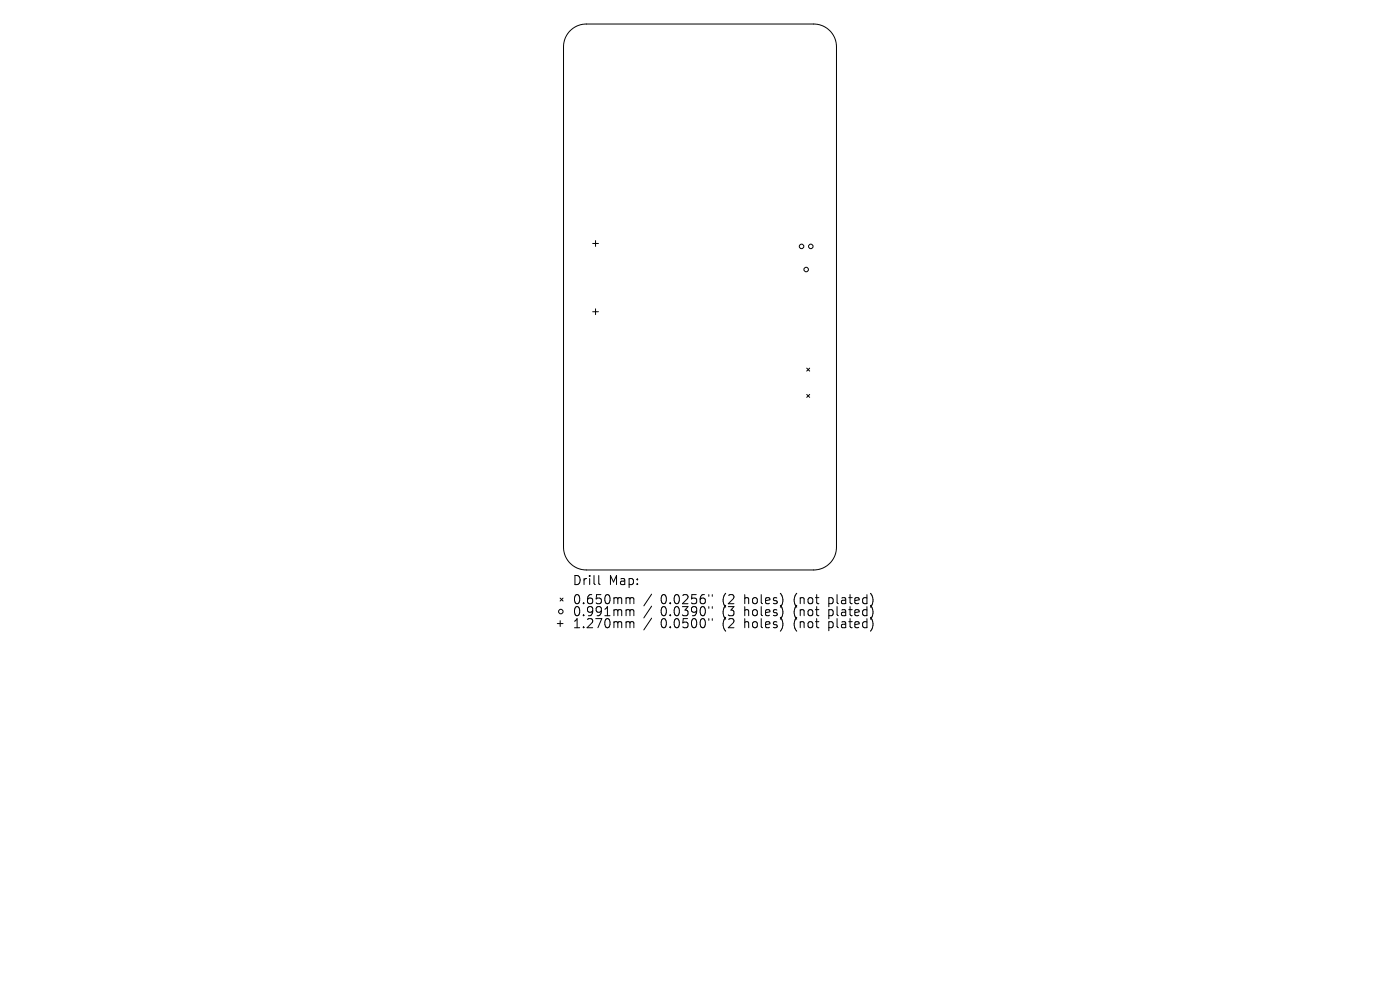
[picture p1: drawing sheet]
<svg xmlns="http://www.w3.org/2000/svg" width="297mm" height="210mm" viewBox="0 0 297 210" stroke-linecap="round" stroke-linejoin="round" font-family="sans-serif">
<defs><g id="words">
<g font-size="2.7">
<text x="121.4" y="124.4">Drill</text>
<text x="129.1" y="124.4">Map:</text>
<text x="121.4" y="128.4">0.650mm</text>
<text x="121.4" y="131">0.991mm</text>
<text x="140.2" y="128.4">0.0256&quot;</text>
<text x="140.2" y="131">0.0390&quot;</text>
<text x="153.4" y="128.4">(2</text>
<text x="153.4" y="131">(3</text>
<text x="158.2" y="128.4">holes)</text>
<text x="158.2" y="131">holes)</text>
<text x="168.9" y="128.4">(not</text>
<text x="168.9" y="131">(not</text>
<text x="176.4" y="128.4">plated)</text>
<text x="176.4" y="131">plated)</text>
<text x="121.4" y="133.5">1.270mm</text>
<text x="140.2" y="133.5">0.0500&quot;</text>
<text x="153.4" y="133.5">(2</text>
<text x="158.2" y="133.5">holes)</text>
<text x="168.9" y="133.5">(not</text>
<text x="176.4" y="133.5">plated)</text>
</g>
</g></defs>
<g fill="none" stroke="#000" stroke-width=".21">
<path d="M121 6.5a4.8 4.8 0 0 1 3.4-1.4h48.2a4.8 4.8 0 0 1 4.9 4.8v106.2a4.8 4.8 0 0 1-4.9 4.8h-48.2a4.8 4.8 0 0 1-4.9-4.8v-106.2a4.8 4.8 0 0 1 1.5-3.4zM125.7 51.7h1.3M126.3 51v1.3M125.7 66.1h1.3M126.3 65.5v1.2M171.1 78.1l.7 .6M171.8 78.1l-.7 .6M171.1 83.7l.7 .6M171.8 83.7l-.7 .6M118.2 132.3h1.3M118.8 126.9l.7 .6M118.8 131.7v1.2"/>
<path d="M119.5 126.9l-.7 .6M127 122.1v1.6l.3 .3M133.1 126.8l.4 .1 .1 .2M133.1 129.3h.3l.2 .3M133.1 131.9h.3l.2 .2M133.6 127.1l.3-.3 .5 .1 .1 1.2M133.6 127.1v1M133.6 129.6v1M133.6 132.1v1.1M133.6 129.6l.3-.3 .5 .1 .1 1.2M133.6 132.1l.3-.2 .5 .1 .1 1.2M138.2 126l-1.6 2.5"/>
<path d="M138.2 128.6l-1.6 2.5M138.2 131.1l-1.6 2.5M150.4 126.1v.4M150.4 128.7v.3M150.4 131.2v.4M151.1 126.1v.4M151.1 128.7v.3M151.1 131.2v.4"/>
<circle cx="170" cy="52.3" r=".48"/>
<circle cx="171" cy="57.2" r=".48"/>
<circle cx="172" cy="52.3" r=".48"/>
<circle cx="119" cy="129.7" r=".48"/>
</g>
<use href="#words"/>
</svg>
